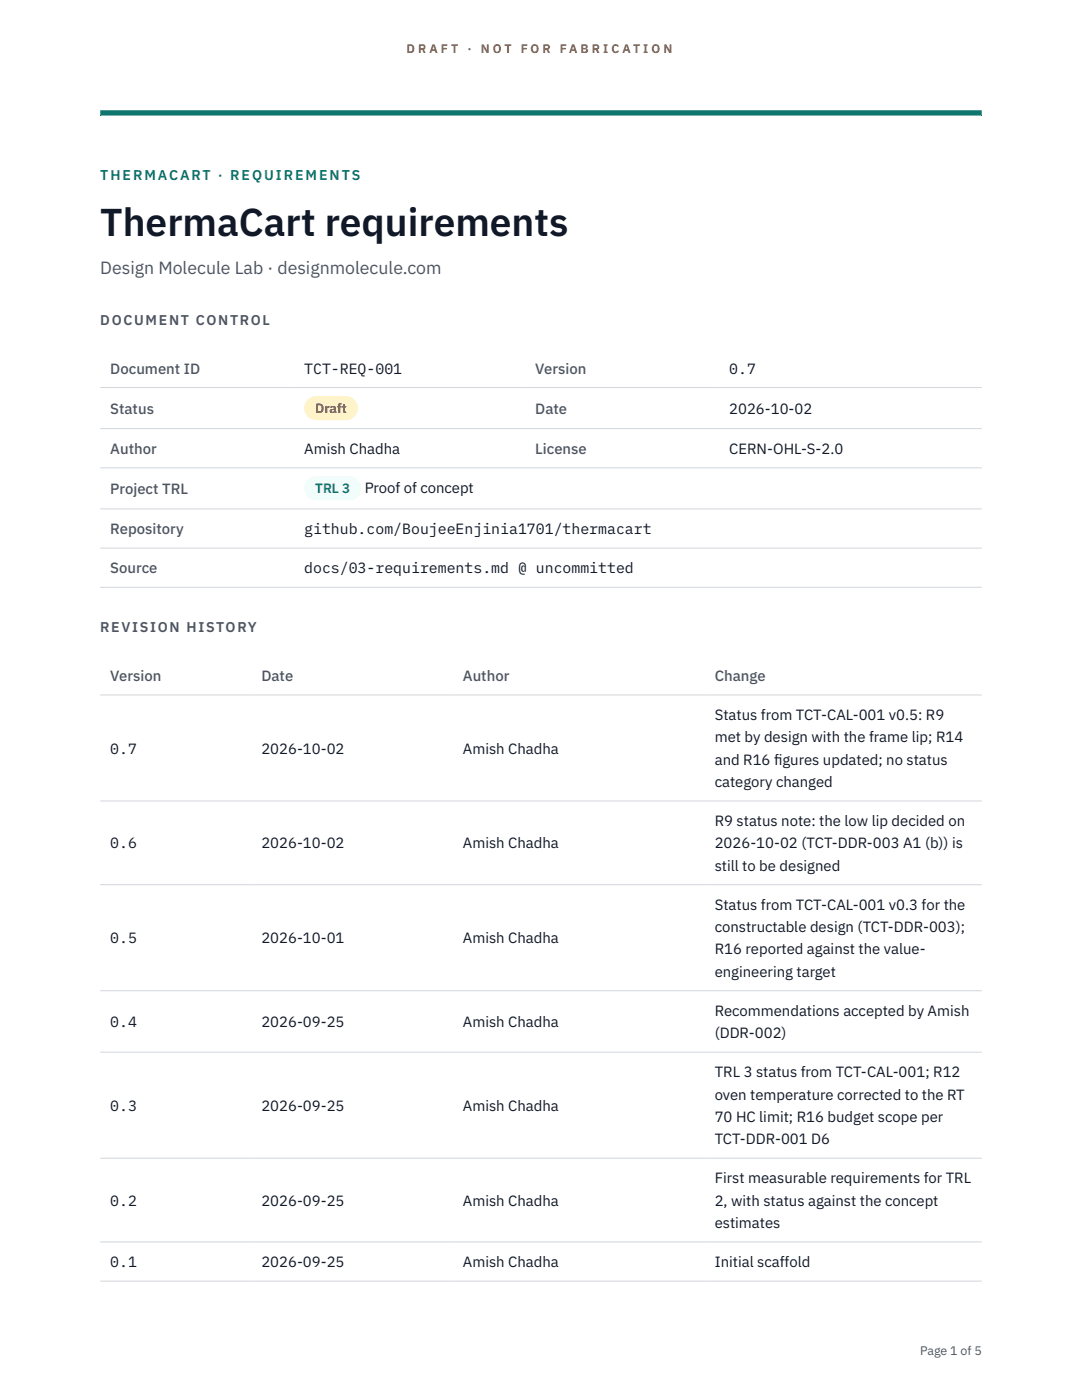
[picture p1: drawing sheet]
<svg xmlns="http://www.w3.org/2000/svg" width="216mm" height="279mm" viewBox="0 0 216 279" stroke-linecap="round" stroke-linejoin="round" font-family="sans-serif">
<defs><g id="words">
<text font-size="7.8" fill="#111827" x="20" y="47.1">ThermaCart requirements</text>
<text font-size="3.5" fill="#4b5563" x="20" y="54.6">Design Molecule Lab · designmolecule.com</text>
<g font-size="3" fill="#4b5563">
<text x="22" y="74.5">Document ID</text>
<text x="106.8" y="74.5">Version</text>
<text x="22" y="82.6">Status</text>
<text x="106.8" y="82.6">Date</text>
<text x="22" y="90.6">Author</text>
<text x="106.8" y="90.6">License</text>
<text x="22" y="98.6">Project TRL</text>
<text x="22" y="106.6">Repository</text>
<text x="22" y="114.4">Source</text>
<text x="22" y="135.9">Version</text>
<text x="52.2" y="135.9">Date</text>
<text x="92.4" y="135.9">Author</text>
<text x="142.6" y="135.9">Change</text>
</g>
<g font-size="3" fill="#111827">
<text x="60.7" y="74.5">TCT-REQ-001</text>
<text x="145.5" y="74.5">0.7</text>
<text x="145.5" y="82.6">2026-10-02</text>
<text x="60.7" y="90.6">Amish Chadha</text>
<text x="145.5" y="90.6">CERN-OHL-S-2.0</text>
<text x="72.8" y="98.5">Proof of concept</text>
<text x="60.7" y="106.6">github.com/BoujeeEnjinia1701/thermacart</text>
<text x="60.7" y="114.4">docs/03-requirements.md @ uncommitted</text>
<text x="142.6" y="143.7">Status from TCT-CAL-001 v0.5: R9</text>
<text x="142.6" y="148.2">met by design with the frame lip; R14</text>
<text x="22" y="150.4">0.7</text>
<text x="52.2" y="150.4">2026-10-02</text>
<text x="92.4" y="150.4">Amish Chadha</text>
<text x="142.6" y="152.6">and R16 f</text>
<text x="154.5" y="152.6">igures updated; no status</text>
<text x="142.6" y="157.1">category changed</text>
<text x="142.6" y="164.9">R9 status note: the low lip decided on</text>
<text x="22" y="169.3">0.6</text>
<text x="52.2" y="169.3">2026-10-02</text>
<text x="92.4" y="169.3">Amish Chadha</text>
<text x="142.6" y="169.3">2026-10-02 (TCT-DDR-003 A1 (b)) is</text>
<text x="142.6" y="173.8">still to be designed</text>
<text x="142.6" y="181.6">Status from TCT-CAL-001 v0.3 for the</text>
<text x="22" y="188.3">0.5</text>
<text x="52.2" y="188.3">2026-10-01</text>
<text x="92.4" y="188.3">Amish Chadha</text>
<text x="142.6" y="186">constructable design (TCT-DDR-003);</text>
<text x="142.6" y="190.5">R16 reported against the value-</text>
<text x="142.6" y="194.9">engineering target</text>
<text x="142.6" y="202.7">Recommendations accepted by Amish</text>
<text x="22" y="205">0.4</text>
<text x="52.2" y="205">2026-09-25</text>
<text x="92.4" y="205">Amish Chadha</text>
<text x="142.6" y="207.2">(DDR-002)</text>
<text x="142.6" y="215">TRL 3 status from TCT-CAL-001; R12</text>
<text x="22" y="221.7">0.3</text>
<text x="52.2" y="221.7">2026-09-25</text>
<text x="92.4" y="221.7">Amish Chadha</text>
<text x="142.6" y="219.5">oven temperature corrected to the RT</text>
<text x="142.6" y="223.9">70 HC limit; R16 budget scope per</text>
<text x="142.6" y="228.3">TCT-DDR-001 D6</text>
<text x="142.6" y="236.2">First measurable requirements for TRL</text>
<text x="22" y="240.6">0.2</text>
<text x="52.2" y="240.6">2026-09-25</text>
<text x="92.4" y="240.6">Amish Chadha</text>
<text x="142.6" y="240.6">2, with status against the concept</text>
<text x="142.6" y="245.1">estimates</text>
<text x="22" y="252.9">0.1</text>
<text x="52.2" y="252.9">2026-09-25</text>
<text x="92.4" y="252.9">Amish Chadha</text>
<text x="142.6" y="252.9">Initial scaffold</text>
</g>
<text font-size="2.8" fill="#0f766e" x="20" y="36">THERMACART · REQUIREMENTS</text>
<g font-size="2.8" fill="#4b5563">
<text x="20" y="64.8">DOCUMENT CONTROL</text>
<text x="20" y="126.2">REVISION HISTORY</text>
</g>
<text font-size="2.7" fill="#92400e" x="62.9" y="82.5">Draft</text>
<text font-size="2.7" fill="#0f766e" x="62.9" y="98.5">TRL 3</text>
<g font-size="2.5" fill="#b45309">
<text x="81.1" y="10.5">D R A F T</text>
<text x="93.3" y="10.5">·</text>
<text x="95.9" y="10.5">N O T</text>
<text x="103.9" y="10.5">F O R</text>
<text x="111.7" y="10.5">F A B R I C A T I O N</text>
</g>
<text font-size="2.5" fill="#4b5563" x="183.6" y="270.3">Page 1 of 5</text>
</g></defs>
<path d="M20 23.1h175.9zM20 22h175.9v1.1h-175.9z" fill-rule="evenodd" fill="#0f766e"/>
<g fill="none" stroke="#d1d5db" stroke-width=".2">
<path d="M20 77.3h175.9M20 85.5h175.9M20 93.4h175.9M20 101.6h175.9M20 109.4h175.9M20 117.2h175.9M20 138.7h175.9M20 159.9h175.9M20 176.6h175.9M20 197.7h175.9M20 210h175.9M20 231.1h175.9"/>
<path d="M20 247.9h175.9M20 255.7h175.9"/>
</g>
<path d="M60.7 79h10.7v4.9h-10.7z" fill="#fef3c7"/>
<path d="M60.7 95.1h11.4v4.8h-11.4z" fill="#f0fdfa"/>
<use href="#words"/>
</svg>
